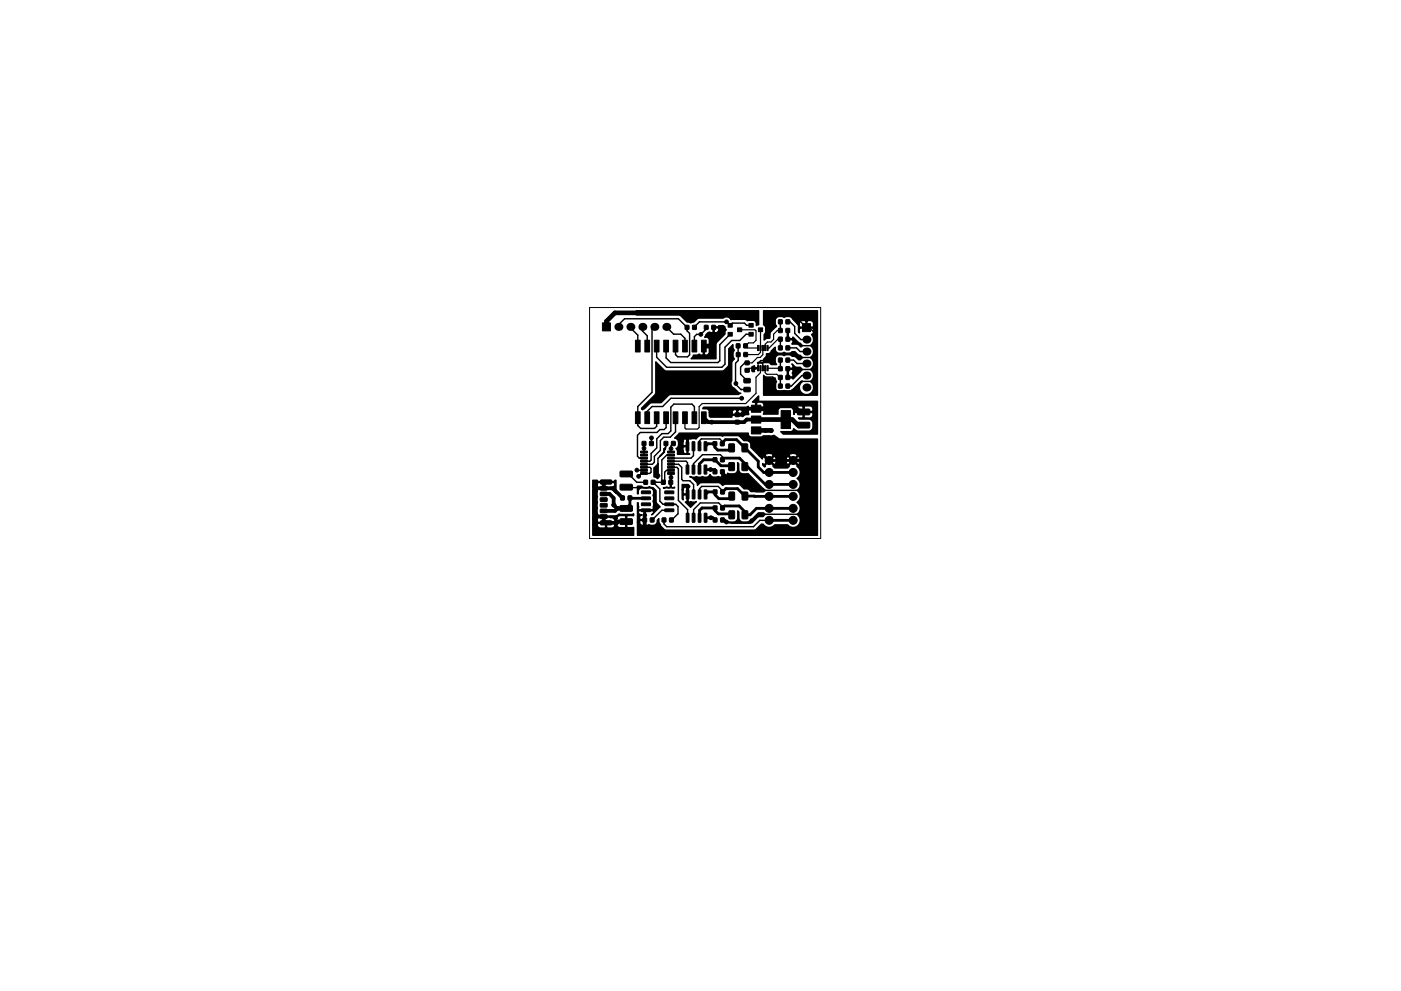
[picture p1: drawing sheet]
<svg xmlns="http://www.w3.org/2000/svg" width="297mm" height="210mm" viewBox="0 0 297 210" stroke-linecap="round" stroke-linejoin="round" font-family="sans-serif">
<path d="M125 65.2h49v49h-49z" fill="none" stroke="#000" stroke-width=".21"/>
<g fill="#000" stroke="#000" stroke-width=".21">
<path d="M127.7 68.5h1.7v1.7h-1.7zM134.7 72.2h1v2.5h-1zM136.7 72.2h1v2.5h-1zM138.7 72.2h1v2.5h-1zM140.7 72.2h1v2.5h-1zM142.7 72.2h1v2.5h-1zM144.7 72.2h1v2.5h-1zM145.3 69l.8 .1-.1 .8h-.7zM146.9 69l.7 .1v.8h-.8zM146.7 72.2h1v2.5h-1zM148.7 72.2h1v2.5h-1zM149.4 69l.7 .1v.8h-.8z"/>
<path d="M150.9 69l.8 .1v.8h-.8zM154.4 70.5h.9v.8h-.9zM154.4 68.6h.9v.8h-.9zM156.4 69.6h.9v.8h-.9zM156.1 73h.8v.8h-.8zM156.1 74.8h.8v.9l-.8-.1zM157.7 73h.8l-.1 .8h-.7zM157.7 74.8h.8v.8h-.8zM158 76.6h.8v.7l-.8 .1zM158 78.2h.8v.7l-.8 .1zM158.8 70.5h.9v.8h-.9zM158.8 68.6h.9v.8h-.9z"/>
<path d="M160.8 69.6h.9v.8h-.9zM160.6 73.3h.3v1.1h-.3zM160.6 77.6h.3v1.1h-.3zM161.1 73.3h.3v1.1h-.3zM161.1 77.6h.3v1.1h-.3zM161.6 73.3h.3v1.1h-.3zM161.6 77.6h.3v1.1h-.3zM162.1 73.3h.3v1.1h-.3zM162.1 77.6h.3v1.1h-.3zM162.6 73.3h.3v1.1h-.3zM162.6 77.6h.3v1.1h-.3zM165.1 67.9h.7v.8h-.7z"/>
<path d="M165.1 73.4h.7v.8h-.7zM165.1 76h.7v.8h-.7zM165.1 69.7h.7v.8h-.7zM165.1 71.6h.7v.8h-.7zM165.1 77.8h.7v.9l-.7-.1zM165.1 79.7h.7v.8h-.7zM166.7 67.9h.7v.8h-.8zM166.7 73.4h.7v.8h-.8zM166.7 76h.7v.8h-.8zM166.7 69.7h.7v.8h-.7zM166.7 71.6h.7v.8h-.8zM166.7 77.8h.7v.9l-.8-.1z"/>
<path d="M166.7 79.7h.7v.8h-.8zM170.1 68.7h1.7v1.7h-1.7zM131.5 100h2.4l.2 .2v.8l-.2 .2h-2.3l-.2-.2zM134.7 87.4h1v2.5h-1zM136.2 93.7h.7v.8h-.7zM135.8 99.6h1.4l.1 .3-1.4 .1zM135.8 99h1.4l.1 .3h-1.4zM135.8 98.3h1.4l.1 .3-1.4 .1zM135.8 97.7h1.4l.1 .3h-1.4zM135.8 97h1.4l.1 .3-1.4 .1zM135.8 96.4h1.4l.1 .3h-1.4zM135.8 95.7h1.4l.1 .3-1.4 .1z"/>
<path d="M136.7 87.4h1v2.5h-1zM137.7 93.7h.8v.8h-.8zM138.7 87.4h1v2.5h-1zM140.8 93.7h.8v.8h-.8zM140.7 87.4h1v2.5h-1zM141.6 95.7h1.3l.1 .3-1.4 .1zM141.6 96.4h1.3l.1 .3h-1.4zM141.6 97h1.3l.1 .3-1.4 .1zM141.6 97.7h1.3l.1 .3h-1.4zM141.6 98.3h1.3l.1 .3-1.4 .1zM141.6 99h1.3l.1 .3h-1.4zM141.6 99.6h1.3l.1 .3-1.4 .1z"/>
<path d="M142.4 93.7h.8l-.1 .8h-.7zM142.7 87.4h1v2.5h-1zM144.7 87.4h1v2.5h-1zM145.5 98.7l.6 .1v1.7l-.2 .1-.4-.1zM145.5 93.7l.6 .1v1.7l-.2 .1-.4-.1zM146.8 98.7l.5 .1v1.7l-.1 .1-.5-.1zM146.8 93.7l.5 .1v1.7l-.1 .1-.5-.1zM146.7 87.4h1v2.5h-1zM148 98.7l.6 .1v1.7l-.1 .1-.5-.1zM148 93.7l.6 .1v1.7l-.1 .1-.5-.1zM148.7 87.4h1v2.5h-1zM149.3 98.7l.6 .1v1.7l-.2 .1-.4-.1z"/>
<path d="M149.3 93.7l.6 .1v1.7l-.2 .1-.4-.1zM151.2 93.7l.8 .1-.1 .8-.7-.1zM151.2 99.7h.8l-.1 .8h-.7zM151.2 97.1l.8 .1-.1 .8-.7-.1zM152.8 93.7l.7 .1v.8l-.7-.1zM152.8 99.7h.8l-.1 .8h-.7zM152.8 97.1h.7v.9h-.7zM154.6 98.2h1.1l-.1 1.6h-1.1zM154.6 94.2l1.1 .1-.1 1.6-1.1-.1zM155.9 89.2h.8v.7l-.8 .1zM155.9 87.6h.8v.7l-.8 .1zM157.4 98.2h1.1l-.1 1.6h-1.1z"/>
<path d="M157.4 94.2l1.1 .1-.1 1.6-1.1-.1zM157.8 82.2h1.2v.8l-1.2 .1zM157.8 80.4l1.2-.1v.8l-1.2 .1zM159.3 86h2v1.5h-2zM159.3 90.6h2v1.5h-2zM159.3 88.3h2v1.5h-2zM165.6 87.1h2v3.8h-2zM165.1 81.5h.7v.8h-.7zM166.7 81.5h.7v.8h-.8zM169.1 86.8h2.5l.1 .2v.9l-.2 .1h-2.3l-.1-.2zM169.1 89.6h2.5l.1 .2v.9l-.2 .1h-2.3l-.1-.2zM127.3 103.3l1.3-.1 .1 .7-.1 .1h-1.2l-.1-.2z"/>
<path d="M127.3 104.5l1.3-.1 .1 .7-.1 .1h-1.2l-.1-.2zM127.3 105.7l1.3-.1 .1 .7-.1 .1h-1.2l-.1-.2zM127.3 106.9l1.3-.1 .1 .7-.1 .1h-1.2l-.1-.2zM127.3 108.1l1.3-.1 .1 .7-.1 .1h-1.2l-.1-.2zM127.3 109.3l1.3-.1 .1 .7-.1 .1h-1.2l-.1-.2zM127.4 101.9l2.1-.1 .2 .2v.6l-.2 .1h-2l-.2-.2zM127.4 110.5h2.1l.2 .2v.5l-.2 .2h-2l-.2-.2zM131.6 105.2l.8 .1-.1 .8-.7-.1zM133.2 105.2l.7 .1v.8l-.7-.1zM131.5 110.1h2.4l.2 .2v.8l-.2 .2h-2.3l-.2-.2zM131.5 107.3h2.4l.2 .2v.8l-.2 .2h-2.3l-.2-.2zM131.5 102.8h2.4l.2 .2v.8l-.2 .2h-2.3l-.2-.2z"/>
<path d="M136.3 109.9h.8l-.1 .8h-.7zM136.5 101.9h.8l-.1 .8h-.7zM135.8 100.3h1.4l.1 .3h-1.4zM136 108h1.8l.1 .4-.1 .2h-1.7zM136 106.7h1.8l.1 .5-.1 .1h-1.7zM136 105.5l1.8-.1 .1 .5-.1 .1h-1.7zM136 104.2h1.8l.1 .4-.1 .2h-1.7zM137.9 109.9h.8l-.1 .8h-.7zM138.1 101.9h.8l-.1 .8h-.7zM140.3 101.9h.7v.8h-.7zM140.4 109.9h.8l-.1 .8h-.7zM141.8 101.9h.8v.8h-.8z"/>
<path d="M142 109.9h.7v.8h-.7zM141 104.2h1.8l.1 .4-.2 .2h-1.6zM141 105.5l1.8-.1 .1 .5-.2 .1h-1.6zM141 106.7h1.8l.1 .5-.2 .1h-1.6zM141 108h1.8l.1 .4-.2 .2h-1.6zM141.6 100.3h1.3l.1 .3h-1.4zM145.5 108.9l.6 .1v1.7l-.1 .1-.5-.1zM145.5 104h.6v1.7l-.1 .2-.5-.1zM146.8 108.9l.6 .1v1.7l-.2 .1-.4-.1zM146.8 104h.6v1.7l-.2 .2-.4-.1zM148.1 108.9l.5 .1v1.7l-.1 .1-.5-.1zM148.1 104h.5v1.7l-.1 .2-.5-.1z"/>
<path d="M149.3 108.9l.6 .1v1.7l-.1 .1-.5-.1zM149.3 104h.6v1.7l-.1 .2-.5-.1zM151.2 109.9h.8v.8h-.8zM151.2 107.4h.8v.8h-.8zM151.2 104h.8v.8h-.8zM152.8 109.9h.8l-.1 .8h-.7zM152.8 107.4h.8l-.1 .8h-.7zM152.8 104h.8l-.1 .8h-.7zM154.6 108.4l1.1 .1v1.6l-1.1-.1zM154.6 104.4l1.1 .1v1.6l-1.1-.1zM157.4 108.4l1.1 .1v1.6l-1.1-.1zM157.4 104.4l1.1 .1v1.6l-1.1-.1z"/>
<circle cx="148.6" cy="70.9" r=".4"/>
<circle cx="151" cy="73" r=".4"/>
<circle cx="151" cy="71.5" r=".4"/>
<circle cx="154" cy="68.3" r=".4"/>
<circle cx="159.7" cy="78.1" r=".4"/>
<circle cx="135" cy="99.7" r=".4"/>
<circle cx="136.5" cy="95.1" r=".4"/>
<circle cx="138.1" cy="92.9" r=".4"/>
<circle cx="140.7" cy="81.2" r=".4"/>
<circle cx="142.3" cy="95.2" r=".4"/>
<circle cx="145.7" cy="93" r=".4"/>
<circle cx="147.5" cy="81.2" r=".4"/>
<circle cx="150.6" cy="99.6" r=".4"/>
<circle cx="150.9" cy="89.6" r=".4"/>
<circle cx="156" cy="81.4" r=".4"/>
<circle cx="157.3" cy="84.5" r=".4"/>
<circle cx="157.5" cy="87.8" r=".4"/>
<circle cx="162.3" cy="91.3" r=".4"/>
<circle cx="163.1" cy="97.7" r=".85"/>
<circle cx="163.5" cy="91.3" r=".4"/>
<circle cx="168.2" cy="97.7" r=".85"/>
<circle cx="168.6" cy="86.4" r=".4"/>
<circle cx="130.1" cy="107.2" r=".4"/>
<circle cx="130.8" cy="107.9" r=".4"/>
<circle cx="135.4" cy="101.1" r=".4"/>
<circle cx="136.7" cy="109.3" r=".4"/>
<circle cx="139.5" cy="100.9" r=".4"/>
<circle cx="142.3" cy="101.3" r=".4"/>
<circle cx="145.8" cy="103.3" r=".4"/>
<circle cx="150.7" cy="109.8" r=".4"/>
<circle cx="153.7" cy="101" r=".4"/>
<circle cx="154" cy="110.7" r=".4"/>
<circle cx="163.1" cy="105.3" r=".85"/>
<circle cx="163.1" cy="110.4" r=".85"/>
<circle cx="163.1" cy="100.2" r=".85"/>
<circle cx="163.1" cy="102.8" r=".85"/>
<circle cx="163.1" cy="107.9" r=".85"/>
<circle cx="168.2" cy="105.3" r=".85"/>
<circle cx="168.2" cy="107.9" r=".85"/>
<circle cx="168.2" cy="100.2" r=".85"/>
<circle cx="168.2" cy="102.8" r=".85"/>
<circle cx="168.2" cy="110.4" r=".85"/>
</g>
<g fill="#000">
<circle cx="131.1" cy="69.4" r=".85"/>
<circle cx="133.7" cy="69.4" r=".85"/>
<circle cx="136.2" cy="69.4" r=".85"/>
<circle cx="138.7" cy="69.4" r=".85"/>
<circle cx="141.3" cy="69.4" r=".85"/>
<circle cx="151" cy="73" r=".5"/>
<circle cx="171" cy="79.7" r=".85"/>
<circle cx="171" cy="77.1" r=".85"/>
<circle cx="171" cy="74.6" r=".85"/>
<circle cx="171" cy="72" r=".85"/>
<circle cx="171" cy="82.2" r=".85"/>
<circle cx="130.1" cy="107.2" r=".4"/>
<circle cx="130.8" cy="107.9" r=".4"/>
<circle cx="145.8" cy="103.3" r=".3"/>
</g>
<g fill="none" stroke="#000" stroke-width=".3">
<path d="M131.1 69.4v-.5l1.3-1.3h11.4l1.9 1.9v.7l.5 .5v4.6l-.4 .4h-2.1l-.5-.5v-1.8M133.7 69.4v.1l1.5 1.6v2.3M136.2 69.4v.8l1 1v2.2M138.7 69.4l-.5 .4v13.4l-3 3.1v4l.6 .6h3l.4-.5v-1.8M141.3 69.4l1.5 1.5h1.5l.9 .9v1.6M149.7 69.5v.3l-1.1 1.1h-.9l-.5 .5v2M151.3 69.5v1.7l-.3 .3M154.8 70.9l-2.2 2.2v3.4l-.4 .4h-10l-1-1v-2.5M156.5 73.4v3.1l-.6 .6v4.4l1.2 1.1M158.4 77h-.5l-.9 .9v1.5l1.4 1.4M159.2 69h-.9l-.5-.4h-2.5l-.5 .4-.7-.7h-5.8l-1.1 1.2M159.2 70.9h-1l-1.3 1.3h-1.8l-1.4 1.5v3.6l-.6 .6h-11.8l-2.1-2.1v-2.4"/>
<path d="M161.9 79.6l.4 .4h1.5l.6 .6v2.1l.2 .2h3.2l2-2 2.9 .1M162 72l1.2-1.1v-.5l.9-.9v-1.7l.7-.7h3.7l2.5 2.4h.6l1.1 1.1v13.1M165.5 68.3v1.8M165.5 72l-.1 1.8M165.5 76.4v1.8M167 68.3h.5l1 1v1.4l1.3 1.3h1.2M167 70.1v1.9h1.4l1.3 1.3h3M167 73.8h1.9l.7 .8h1.4M167 76.4h1.3l.7 .7h2M171 79.7h-1l-2.2 2.2h-.8M172.7 78.4l-5.7-.2v1.9M172.7 75.9l-3.4-.1-.8-.8h-3.6l-1.4 1.5h-2.2l-.6 .5"/>
<path d="M135 99.7l1.5 .1M136.5 94.1v2.4M136.5 99.1h1.3l.2 .3v.8l-.2 .2h-1.8l-.6 .7M138.1 92.9v1.2M138.1 92.9h.1M141.2 94.1v.7l-.4 .4v.8l-1.3 1.2v3.7M141.2 88.6v2.1l-.4 .4h-.9l-.6 .7h-3.6l-.5 .5v4.5l.3 .4h1M142.3 99.1h1.2l.3 .4v6.7l2 1.9v1.7M142.3 98.5h1.6l.6 .6v2.6l.3 .3h1.4l.9 .8v2.1M142.3 96.5h-.9l-1.1 1.1v4.4l.3 .3M142.3 99.8h-1l-.4 .4v1.8l-.3 .3M142.3 97.8h3.2l.3 .4v1.4"/>
<path d="M142.8 94.1l-.5 .5v1.3M143.2 88.6v3l-1.1 1.1h-1.4l-.7 .8v2l-1.3 1.3v1.3l-.4 .4h-1.8M146.9 92.4h10l.5 .5h1.2l1 1v.7l3.1 3.1h.4M147 94.7v2l-.5 .5h-4.2M147.2 88.6v-2.3l-.5-.6h-3.8l-.7 .7v5l-.5 .6h-1.4l-1.1 1.1v1.9l-1.1 1.2v1.4l-.3 .2h-1.3M153.1 94.1v-.5l-.5-.5h-3.9l-.4 .4v1.2M153.2 97.3v-.4l-.5-.4h-3.8l-1.9 1.9v1.2M157.1 82.6h.1M157.1 82.6h1.3M157.2 84.5h-15l-1.7 1.7h-2.3l-1 1.1v1.3M165.5 80.1v1.8M170.4 82.2h.6"/>
<path d="M132.8 103.5h5.4l.8 .8v3.2l-.8 .8h-1.2M132.8 100.7h.5l1.7 1.6h1.9M138.5 102.3h2.1M138.5 102.3h.1M138.5 102.3l1.4 1.5v2.5l.7 .7h2.7l.5 .5v1.5l-1.4 1.3M140.8 110.3v.9l.6 .5h18.3l1.4-1.3h2M141.9 108.3h-1.6l-2 2M142.3 100.4l-.1 1.9M147.5 102h.1M147.5 102h11.8l2.1 2h9.3M153.2 104.4v-.3l-.9-.9h-3.5l-.5 .5v1.2M153.2 107.8v-.3l-.8-.8h-3.9l-1.4 1.4v1.7"/>
<path d="M170.7 109.4l-.3-.3h-9.5l-1.9 1.9h-4"/>
</g>
<path d="M149.2 88.6l1 1h7.6l.5-.6h2M160.3 86.7h-1.7l-1.3 1.3h-1M168.2 97.7h1.5l1 1v12.8l-1.2 1.3h-31.8l-1-1.1v-1.4M128 104.8h1.2l.9 .9v1.5l.7 .7h2M128.5 102.3l-.5 .5v.8M130.9 107.9l-.5 .5h-2.4M132 105.6l-2.1-2h-3.3l-.5 .6v4.7l.7 .7h1.2v.8l.5 .5h2.3l.3-.2h1.7M132 105.6h.1" fill="none" stroke="#000" stroke-width=".8"/>
<path d="M151 71.5v1.5l-.4 .4h-1.4M160.4 66.4h-30l-1.8 1.8v1.2M160.4 66.4h.1M140.8 81.2h6.7M160.3 89h7.7l1.2 1.2h1.2M160.3 86.7h3l1.1-1.1h3.4l1.8 1.8h.8M160.3 91.3h3.2" fill="none" stroke="#000" stroke-width="1"/>
<g fill="none" stroke="#000" stroke-width=".6">
<path d="M145.8 93h.1M145.8 93v1.7M149.6 99.6h2v.5M149.6 94.7l.5-.6h1.5v.8l.6 .6h2.4l.5-.5M153.1 94.1v-.2l.7-.6h2.4l4.6 4.5v1.3l1.1 1.1h6.3M153.2 97.3l.1-.1h3.5l1.1 1.1v.7h.6l3.7 3.8h6M155.1 99l-.2-.2h-2l-1.3-1.3h-2.4l-.9 .9v1.2M163.1 97.7h5.1M137 108.3l-.3 .2v1.8M137 105.7l-3.4-.1v1.5l-.8 .8M145.8 103.3v1.6M149.6 104.9l.5-.5h1.5v.6l.8 .8h2.2l.5-.6"/>
<path d="M149.6 109.8h1.5l.5 .5M153.2 100.1v.3l.6 .6M153.2 110.3h.4l.4 .4M153.2 104.4l.7-.7h2.5l1.5 1.5 10.3 .1M153.2 107.8l.4-.5h3.1l1.2 1.3v.6h1.1l1.4-1.3h7.8M155.1 109.2l-.2-.2h-2.6l-.7-.7v-.5h-2.8l-.5 .5v1.5M163.1 110.4h5.1"/>
</g>
<path d="M156.8 70h3.3l.2 .2v2l-.6 .5h-1l-.6 .7 .4 .4h2.2M161.2 78.1v1l-.9 .9v3.4l-2.2 2.2h-9.2l-.7 .7v4.4l-.3 .3h-2.5l-.2-.2v-2.2M161.2 70v4.8l-.4 .4h-2.7M161.7 78.1v-.8l-.2-.3h-.8v1.1h-1.9l-.4 .5M161.7 73.8v1.5l-.5 .5h-.6l-1.2 1.2h-1M162.2 78.1v1l.4 .3h2.1l.8 .7M162.7 78.1l2.8 .1M165.5 70.1h-.7l-.8 .8v1.1l-.5 .6h-.8l-.5 .4v.8M165.5 72h-.6l-1.8 1.8h-.4" fill="none" stroke="#000" stroke-width=".25"/>
<path d="M149.6 94.7v.1M149.6 94.7h.1" fill="none" stroke="#000" stroke-width=".5"/>
<g fill="#000" stroke="#000" stroke-width=".3">
<path d="M151.2 69.3l1 .1 .2-.3h.9a.93 .93 0 0 1 .4 1.4v.4l-1.8 1.9-.1 3.3h-5.3l.5-.8h.9a.42 .42 0 0 1 .7 0h.4l.1-.1v-1.7h.2v1.7a.64 .64 0 0 0 .7 .1 .64 .64 0 0 0 .4-.6v-1l-.2-.2h-1.1v-.2h1.1l.2-.1v-1a.67 .67 0 0 0-1-.6l.2-.6 .5-.4 .3-.2 .6 .2 .2-.2v-.8h.2v.8a.6 .6 0 0 0 .8 0 .6 .6 0 0 0 0-.8h-1zM139 76.8l1.8 1.7 .4 .2h12l.4-.2 .9-.9v-3.6l.9-.9v.7l.3 .5a1.52 1.52 0 0 0 0 1.8l-.5 .8-.1 3.9a1.05 1.05 0 0 0 .5 1.5l1 1 .5 .2-.5 .2h-14.5l-.4 .2-1.5 1.5-2.3 .1-1.7 1.5-.2-.4 2.8-2.8 .2-.4zM159.4 77.8l.5-.2 .2 .4h.3v.2l-.4 .2v.4h-.5l-.1-.1 .1-.4zM134.9 65.9h26v3l-.5 .2v-.5a.66 .66 0 0 0-.7-.6h-1.2l-.7-.3-2.8 .1a1.06 1.06 0 0 0-1.7-.3h-5.2l-1 .8-.6 .2-.8-.2-1.3-1.2-.4-.3h-9.1zM160.6 77l1.3-.1v-.7l.6-.6v-.6a.94 .94 0 0 0 1.1-.6l.8-.8a1.14 1.14 0 0 0 .5 1.3 1.14 1.14 0 0 0 1.3-.2 1.38 1.38 0 0 0 1.7-.1h.6l1.6 1.3a.72 .72 0 0 1-.8 .4l-.7-.7h-.7a1.38 1.38 0 0 0-1.7-.1 1.16 1.16 0 0 0-1.3-.1 1.16 1.16 0 0 0-.5 1.3l.2 .7h-1.1a1.58 1.58 0 0 0-1.8-.4zM166.9 70h.3l-.1 1.9h.9l.1-.4 2.1 1.8-.4 .3-.6-.5-1.3-.1 .2-.6-.1-.3h-1.1zM166.9 78.1h1.1l.1-.3-.2-.6 .8 .7h1l.5 .5-2.1 2-.1-.2h-1.1v-1.9h.2v1.7h.9l.1-.4a.65 .65 0 0 1 0-.9l-.1-.4h-1.1zM140.8 95.2l.3-.1-.2 .8-1 1 .8-.9zM141.1 94h.2v.2h-.2zM146.2 101.2l.2-.1a1.25 1.25 0 0 0 1.3 0 1.25 1.25 0 0 0 1.2 0 1.09 1.09 0 0 0 1.7-.4 1.17 1.17 0 0 0 1.5 .5h.8l.2-.1v-1.1h.2v1.1a.63 .63 0 0 0 .7 0 .63 .63 0 0 0 .3-.7l1.2 .1a.91 .91 0 0 0 .9-.9v-1.4l.2 .2v1.2a.91 .91 0 0 0 .9 .9h1.1l3.7 3.5-.4 .4-2.7-.1-.5-.5-.9-.1-.9-.8-.3-.2h-2.7l-.7 .3-.5-.5-.4-.1h-3.7l-.7 .6-.3-.8-.9-.9zM144 91.9h14.6v.2a.66 .66 0 0 0 .7 .6h2l.5-.2h1.7l.6-.1 1.2 .7h8v20.5h-38.1v-2.8h.4v.1a.6 .6 0 0 0 1 .4v-.9h-.8l-.2 .4h-.4v-4.1h.1l.1 .9-.1 .4 .2 .2h2.9l.2-.2-.1-.4 .1-.8a.79 .79 0 0 1 0-.9l-.1-.8a.98 .98 0 0 0-.7-1.6h-1.8a.96 .96 0 0 0-.7 1.3h-.1v-1.7l.8 .1a1.92 1.92 0 0 0 1.8 .1l.7 .2 .6 .6v2.4l.9 1-1.8 1.7a.49 .49 0 0 0 .2-.8h-2.9l-.2 .1a.66 .66 0 0 0 .7 .7 .61 .61 0 0 0-.2 1h1v1.1l.3 .2 .4-.2a1.31 1.31 0 0 0 1.8-.4l.1-.5 .3-.4v.8l.4 .8 .8 .8 .5 .2h18.3l.5-.2 1.2-1.2h.4a1.51 1.51 0 0 0 2.5 .2h2.7a1.51 1.51 0 0 0 2.3 0 1.51 1.51 0 0 0-.3-2.3 1.5 1.5 0 0 0 0-2.5 1.5 1.5 0 0 0 0-2.6 1.5 1.5 0 0 0 0-2.5 1.5 1.5 0 0 0 0-2.5v-.3l-.8-.9-.9 .9 .1 .3-.4 .3h-2.7l-.4-.3 .1-.3-.9-.9-.9 .9 .1 .3-.2 .1-.4-.4v-.3l.4 .2 .8-.9h.3l.9 .9a.78 .78 0 0 0 .5-.9h2.1l.2 .8 .2 .1 .9-.9h.3l.9 .9a1.03 1.03 0 0 0 0-1.8l-.9 .9h-.3l-.9-.9-.2 .1-.2 .8h-2.1l-.2-.8-.3-.1-.9 .9h-.3l-.8-.9-.3 .1-.2 .5-.7-.7h1.3l.9 .9 .9-.9h3.3l.9 .9 .8-.9v-.3l-.9-.2-.7 .2-.1 .3h-3.3a1.03 1.03 0 0 0-1.8 0h-1.3l-1.7-1.8a1.14 1.14 0 0 0-.3-1.2 1.14 1.14 0 0 0-1.2-.2l-.9-.9-.4-.3h-2.6l-.6 .2-.6-.2h-4.1l-.9 .8-1.5-.1-.2 .2v2.9l.3 .2v.1h-2.5l-.1-.8h1.2a.53 .53 0 0 0 .3 .6 .53 .53 0 0 0 .6-.1v-1.3h-.7l-.2 .1v.7h-1.2l-.3-.4 .5-.5 .1-1h.9v.7l.2 .2h.7v-1.4a.54 .54 0 0 0-.6 0 .54 .54 0 0 0-.3 .5h-.9l-.3-.5-.6-.2zM149 86.6l.2-.2h8.9l.6-.2 .1 .4h1.4v-1.1h.2v1.1h1.4l.2-.2v-.4a.66 .66 0 0 0-.7-.7h-.7l-.2 .2-.9-.2 1.4-1.3v1l.1 .1h12.3v7h-7.2l-.6-.5h2.1a.66 .66 0 0 0 .7-.7l.8 .6h2.4a.91 .91 0 0 0 .9-.9v-.8a.91 .91 0 0 0-.9-.9h-2l-.2-.2h.8l.2-.2v-1h.2v1l.1 .2h1.1a.7 .7 0 0 0 .6-.4 .7 .7 0 0 0-.1-.8h-3.6l-.2 .4h-.1l-.1-1.1h.2v.3l.2 .2h1.7v-1h.2v1h1.7a.7 .7 0 0 0 .1-.8 .7 .7 0 0 0-.6-.4h-1.1l-.1 .2-.4-.2h-1a.66 .66 0 0 0-.7 .7l-.7-.3h-2.1a.66 .66 0 0 0-.7 .6v.8h-3.1l.2-.9-.2-.2h-3l-.1 .2v1h-.8l-.5 .4-.1-.3h-2l-.1 .4h-4.6l-.2-.2v-.7h4.8l.1 .3h.9v-.8h.2v.8h.9a.6 .6 0 0 0-.1-.8 .6 .6 0 0 0-.8 0h-.2a.62 .62 0 0 0-.7-.1 .62 .62 0 0 0-.3 .6h-4.8a.69 .69 0 0 0-.7-.9h-.7z"/>
<path d="M161.9 65.9h11.4v17.9h-11.4v-4l.5 .4h2l.2 .8a1.52 1.52 0 0 0 0 1.8 1.92 1.92 0 0 0 1.7 .1 1.41 1.41 0 0 0 1.6-.2l.5-.2 1.6-1.7 .2 .1a1.51 1.51 0 0 0-.4 2.3 1.51 1.51 0 0 0 2.3 0 1.51 1.51 0 0 0-.3-2.3 1.51 1.51 0 0 0 0-2.5 1.51 1.51 0 0 0 0-2.5 1.51 1.51 0 0 0 0-2.6 1.51 1.51 0 0 0 .3-2.3l.4-.5v-.7l-.2-.2h-2.7l-.1 .2v.8l-.2-.2v-1.3l-.3-.4h.5v.5l.1 .2h1.3v-1.2h.2v1.2h1.2l.2-.2v-.5a.66 .66 0 0 0-.7-.7h-.5l-.2 .2-1-.2a.66 .66 0 0 0-.6 .7h-.5l-.9-1a1.17 1.17 0 0 0-1.6-.5l-.3 .2a1.16 1.16 0 0 0-1.3-.2 1.16 1.16 0 0 0-.5 1.3l.2 .7-1.2 1.3-.2 1.2-.8 .1-.4 .3v-1.2l.3-.4 .1-.9-.2-.4-.3-.3zM125.7 101.9h.9l.2 .3h3.4l.2-.3h.2v2.8l-.8-.8-.6-.2h-2.4l-.2 .2v5.3l.2 .3 3.8-.1a.95 .95 0 0 1 1.1-.2h2.1l.5-.2v.4h-1.3l-.1 .1v2.3l.1 .2 1.3-.1v1.7h-8.6v-2.2h.9a.66 .66 0 0 0 .7 .6h.9l.2-.1v-.9h.2v.9l.2 .1h.9a.67 .67 0 0 0 .7-.7h.4a.66 .66 0 0 0 .6 .7h1.1l.2-.2v-1h-1.7l-.2 .1v.4h-.4l-.2-.3h-3.4l-.2 .4h-.9v-1.4h.9v.7l.2 .1h3.4l.2-.3-.2-.5h.6v.4l.2 .2h1.7v-1.1l-.2-.1h-1.1a.66 .66 0 0 0-.6 .6h-.6l-1-.3h-2.4l-.2 .3h-.9v-6.8h.9l.2 .3h2.4l.2-.1a.68 .68 0 0 0 .8-.2 .68 .68 0 0 0 0-.8h-3.4l-.2 .1v.7h-.9zM131.9 105.5h.2v.3h-.2zM136.5 109.2l.1 .2zM136.9 109.1v.1l-.1 .2zM139.5 98.3v3.2h-.1l-.8-.3v-2zM142.2 100.7h.2l.1 .5-.2 .2v1.9l.2 .2 .5-.2v.2l-2.3 .1v-.1l.7-.2 .4 .2 .3-.2-.1-2zM144.6 102.8h1.3l.3 .3v.2l-.3 .1v3l.2 .1 1.5-.1-1.2 1.2-1.1-1.1 .4-.1v-1.4h-.7l-.2 .2 .1 .9-.3-.3v-1.9h.2v.7l.2 .2h.7v-1.4a.53 .53 0 0 0-.6 0 .53 .53 0 0 0-.3 .5h-.2zM153.1 110.2h.2v.2h-.2zM156.4 108.4l.3 .2v1.2a.91 .91 0 0 0 .9 1l1.2-.2 2-1.8h1.1l.4 .3a1.24 1.24 0 0 1-1.2 .5l-.5 .1-1.2 1.2h-5.1v-.3l1.2 .2a.91 .91 0 0 0 .9-1z"/>
</g>
</svg>
